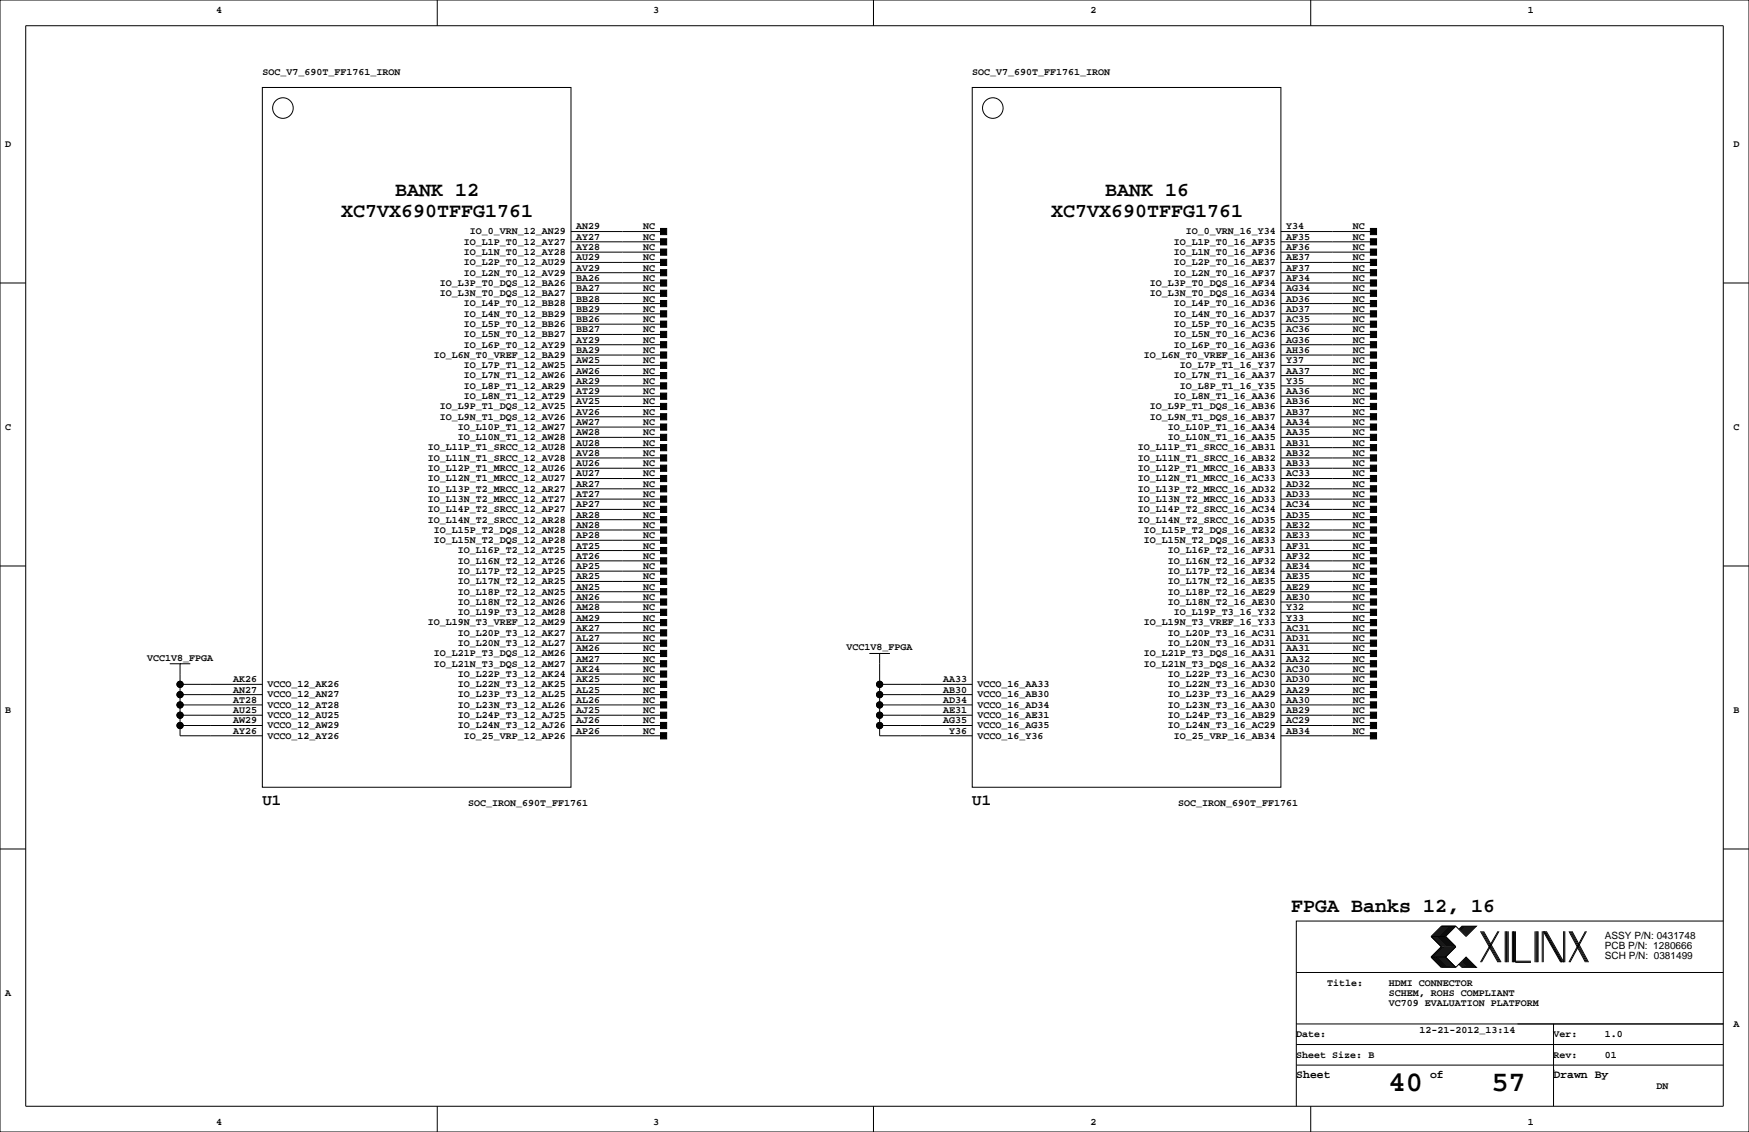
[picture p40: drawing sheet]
<svg xmlns="http://www.w3.org/2000/svg" width="432mm" height="279mm" viewBox="0 0 432 279" stroke-linecap="round" stroke-linejoin="round" font-family="sans-serif">
<defs><g id="words">
<g font-size="7.1">
<text x="342.8" y="269.3">40</text>
<text x="368.2" y="269.3">57</text>
</g>
<g font-size="4.9">
<text x="84.2" y="53.5">XC7VX690TFFG1761</text>
<text x="97.6" y="48.4">BANK 12</text>
<text x="259.5" y="53.5">XC7VX690TFFG1761</text>
<text x="272.8" y="48.4">BANK 16</text>
<text x="318.8" y="225.1">FPGA Banks 12, 16</text>
</g>
<g font-size="3.9">
<text x="64.8" y="198.6">U1</text>
<text x="240" y="198.6">U1</text>
</g>
<g font-size="2.8">
<text x="320" y="266.1">Sheet</text>
<text x="353.1" y="266.1">of</text>
<text x="383.5" y="266.1">Drawn By</text>
</g>
<g font-size="2.5">
<text x="53.3" y="3.3">4</text>
<text x="161.3" y="3.3">3</text>
<text x="269.2" y="3.3">2</text>
<text x="377.2" y="3.3">1</text>
<text x="64.8" y="18.5">SOC_V7_690T_FF1761_IRON</text>
<text x="240" y="18.5">SOC_V7_690T_FF1761_IRON</text>
<text x="1.3" y="36.3">D</text>
<text x="428" y="36.3">D</text>
<text x="116" y="57.8">IO_0_VRN_12_AN29</text>
<text x="142.2" y="59.2">AY27</text>
<text x="142.2" y="56.6">AN29</text>
<text x="158.7" y="56.6">NC</text>
<text x="158.7" y="59.2">NC</text>
<text x="292.7" y="57.8">IO_0_VRN_16_Y34</text>
<text x="317.5" y="59.2">AF35</text>
<text x="317.5" y="56.6">Y34</text>
<text x="334" y="56.6">NC</text>
<text x="334" y="59.2">NC</text>
<text x="114.5" y="65.5">IO_L2P_T0_12_AU29</text>
<text x="114.5" y="62.9">IO_L1N_T0_12_AY28</text>
<text x="114.5" y="60.4">IO_L1P_T0_12_AY27</text>
<text x="142.2" y="64.3">AU29</text>
<text x="142.2" y="61.7">AY28</text>
<text x="158.7" y="61.7">NC</text>
<text x="158.7" y="64.3">NC</text>
<text x="289.8" y="65.5">IO_L2P_T0_16_AE37</text>
<text x="289.8" y="62.9">IO_L1N_T0_16_AF36</text>
<text x="289.8" y="60.4">IO_L1P_T0_16_AF35</text>
<text x="317.5" y="64.3">AE37</text>
<text x="317.5" y="61.7">AF36</text>
<text x="334" y="64.3">NC</text>
<text x="334" y="61.7">NC</text>
<text x="108.6" y="70.5">IO_L3P_T0_DQS_12_BA26</text>
<text x="114.5" y="68">IO_L2N_T0_12_AV29</text>
<text x="142.2" y="71.9">BA27</text>
<text x="142.2" y="69.3">BA26</text>
<text x="142.2" y="66.8">AV29</text>
<text x="158.7" y="66.8">NC</text>
<text x="158.7" y="69.3">NC</text>
<text x="158.7" y="71.9">NC</text>
<text x="283.8" y="70.5">IO_L3P_T0_DQS_16_AF34</text>
<text x="289.8" y="68">IO_L2N_T0_16_AF37</text>
<text x="317.5" y="71.9">AG34</text>
<text x="317.5" y="69.3">AF34</text>
<text x="317.5" y="66.8">AF37</text>
<text x="334" y="66.8">NC</text>
<text x="334" y="71.9">NC</text>
<text x="334" y="69.3">NC</text>
<text x="108.6" y="73.1">IO_L3N_T0_DQS_12_BA27</text>
<text x="114.5" y="75.6">IO_L4P_T0_12_BB28</text>
<text x="142.2" y="77">BB29</text>
<text x="142.2" y="74.4">BB28</text>
<text x="158.7" y="74.4">NC</text>
<text x="158.7" y="77">NC</text>
<text x="283.8" y="73.1">IO_L3N_T0_DQS_16_AG34</text>
<text x="289.8" y="75.6">IO_L4P_T0_16_AD36</text>
<text x="317.5" y="77">AD37</text>
<text x="317.5" y="74.4">AD36</text>
<text x="334" y="74.4">NC</text>
<text x="334" y="77">NC</text>
<text x="114.5" y="83.2">IO_L5N_T0_12_BB27</text>
<text x="114.5" y="80.7">IO_L5P_T0_12_BB26</text>
<text x="114.5" y="78.2">IO_L4N_T0_12_BB29</text>
<text x="142.2" y="82">BB27</text>
<text x="142.2" y="79.5">BB26</text>
<text x="158.7" y="82">NC</text>
<text x="158.7" y="79.5">NC</text>
<text x="289.8" y="83.2">IO_L5N_T0_16_AC36</text>
<text x="289.8" y="80.7">IO_L5P_T0_16_AC35</text>
<text x="289.8" y="78.2">IO_L4N_T0_16_AD37</text>
<text x="317.5" y="82">AC36</text>
<text x="317.5" y="79.5">AC35</text>
<text x="334" y="79.5">NC</text>
<text x="334" y="82">NC</text>
<text x="107.1" y="88.3">IO_L6N_T0_VREF_12_BA29</text>
<text x="114.5" y="85.8">IO_L6P_T0_12_AY29</text>
<text x="142.2" y="89.7">AW25</text>
<text x="142.2" y="87.1">BA29</text>
<text x="142.2" y="84.6">AY29</text>
<text x="158.7" y="89.7">NC</text>
<text x="158.7" y="87.1">NC</text>
<text x="158.7" y="84.6">NC</text>
<text x="282.4" y="88.3">IO_L6N_T0_VREF_16_AH36</text>
<text x="289.8" y="85.8">IO_L6P_T0_16_AG36</text>
<text x="317.5" y="89.7">Y37</text>
<text x="317.5" y="87.1">AH36</text>
<text x="317.5" y="84.6">AG36</text>
<text x="334" y="87.1">NC</text>
<text x="334" y="89.7">NC</text>
<text x="334" y="84.6">NC</text>
<text x="114.5" y="95.9">IO_L8P_T1_12_AR29</text>
<text x="114.5" y="93.4">IO_L7N_T1_12_AW26</text>
<text x="114.5" y="90.9">IO_L7P_T1_12_AW25</text>
<text x="142.2" y="94.7">AR29</text>
<text x="142.2" y="92.2">AW26</text>
<text x="158.7" y="94.7">NC</text>
<text x="158.7" y="92.2">NC</text>
<text x="289.8" y="93.4">IO_L7N_T1_16_AA37</text>
<text x="291.3" y="95.9">IO_L8P_T1_16_Y35</text>
<text x="291.3" y="90.9">IO_L7P_T1_16_Y37</text>
<text x="317.5" y="94.7">Y35</text>
<text x="317.5" y="92.2">AA37</text>
<text x="334" y="94.7">NC</text>
<text x="334" y="92.2">NC</text>
<text x="108.6" y="101">IO_L9P_T1_DQS_12_AV25</text>
<text x="114.5" y="98.5">IO_L8N_T1_12_AT29</text>
<text x="142.2" y="99.8">AV25</text>
<text x="142.2" y="97.3">AT29</text>
<text x="158.7" y="99.8">NC</text>
<text x="158.7" y="97.3">NC</text>
<text x="283.8" y="101">IO_L9P_T1_DQS_16_AB36</text>
<text x="289.8" y="98.5">IO_L8N_T1_16_AA36</text>
<text x="317.5" y="99.8">AB36</text>
<text x="317.5" y="97.3">AA36</text>
<text x="334" y="97.3">NC</text>
<text x="334" y="99.8">NC</text>
<text x="1.3" y="106.2">C</text>
<text x="108.6" y="103.6">IO_L9N_T1_DQS_12_AV26</text>
<text x="113" y="106.1">IO_L10P_T1_12_AW27</text>
<text x="142.2" y="107.4">AW28</text>
<text x="142.2" y="104.9">AW27</text>
<text x="142.2" y="102.4">AV26</text>
<text x="158.7" y="107.4">NC</text>
<text x="158.7" y="104.9">NC</text>
<text x="158.7" y="102.4">NC</text>
<text x="283.8" y="103.6">IO_L9N_T1_DQS_16_AB37</text>
<text x="288.3" y="106.1">IO_L10P_T1_16_AA34</text>
<text x="317.5" y="107.4">AA35</text>
<text x="317.5" y="104.9">AA34</text>
<text x="317.5" y="102.4">AB37</text>
<text x="334" y="102.4">NC</text>
<text x="334" y="107.4">NC</text>
<text x="334" y="104.9">NC</text>
<text x="428" y="106.2">C</text>
<text x="105.6" y="113.7">IO_L11N_T1_SRCC_12_AV28</text>
<text x="105.6" y="111.2">IO_L11P_T1_SRCC_12_AU28</text>
<text x="113" y="108.6">IO_L10N_T1_12_AW28</text>
<text x="142.2" y="112.5">AV28</text>
<text x="142.2" y="110">AU28</text>
<text x="158.7" y="112.5">NC</text>
<text x="158.7" y="110">NC</text>
<text x="280.9" y="113.7">IO_L11N_T1_SRCC_16_AB32</text>
<text x="280.9" y="111.2">IO_L11P_T1_SRCC_16_AB31</text>
<text x="288.3" y="108.6">IO_L10N_T1_16_AA35</text>
<text x="317.5" y="112.5">AB32</text>
<text x="317.5" y="110">AB31</text>
<text x="334" y="110">NC</text>
<text x="334" y="112.5">NC</text>
<text x="105.6" y="118.8">IO_L12N_T1_MRCC_12_AU27</text>
<text x="105.6" y="116.3">IO_L12P_T1_MRCC_12_AU26</text>
<text x="142.2" y="117.6">AU27</text>
<text x="142.2" y="115.1">AU26</text>
<text x="158.7" y="117.6">NC</text>
<text x="158.7" y="115.1">NC</text>
<text x="280.9" y="118.8">IO_L12N_T1_MRCC_16_AC33</text>
<text x="280.9" y="116.3">IO_L12P_T1_MRCC_16_AB33</text>
<text x="317.5" y="117.6">AC33</text>
<text x="317.5" y="115.1">AB33</text>
<text x="334" y="117.6">NC</text>
<text x="334" y="115.1">NC</text>
<text x="105.6" y="123.9">IO_L13N_T2_MRCC_12_AT27</text>
<text x="105.6" y="121.3">IO_L13P_T2_MRCC_12_AR27</text>
<text x="142.2" y="125.2">AP27</text>
<text x="142.2" y="122.7">AT27</text>
<text x="142.2" y="120.1">AR27</text>
<text x="158.7" y="125.2">NC</text>
<text x="158.7" y="122.7">NC</text>
<text x="158.7" y="120.1">NC</text>
<text x="280.9" y="123.9">IO_L13N_T2_MRCC_16_AD33</text>
<text x="280.9" y="121.3">IO_L13P_T2_MRCC_16_AD32</text>
<text x="317.5" y="125.2">AC34</text>
<text x="317.5" y="122.7">AD33</text>
<text x="317.5" y="120.1">AD32</text>
<text x="334" y="120.1">NC</text>
<text x="334" y="122.7">NC</text>
<text x="334" y="125.2">NC</text>
<text x="105.6" y="129">IO_L14N_T2_SRCC_12_AR28</text>
<text x="105.6" y="126.4">IO_L14P_T2_SRCC_12_AP27</text>
<text x="107.1" y="131.5">IO_L15P_T2_DQS_12_AN28</text>
<text x="142.2" y="130.3">AN28</text>
<text x="142.2" y="127.8">AR28</text>
<text x="158.7" y="130.3">NC</text>
<text x="158.7" y="127.8">NC</text>
<text x="280.9" y="129">IO_L14N_T2_SRCC_16_AD35</text>
<text x="280.9" y="126.4">IO_L14P_T2_SRCC_16_AC34</text>
<text x="282.4" y="131.5">IO_L15P_T2_DQS_16_AE32</text>
<text x="317.5" y="130.3">AE32</text>
<text x="317.5" y="127.8">AD35</text>
<text x="334" y="130.3">NC</text>
<text x="334" y="127.8">NC</text>
<text x="107.1" y="134">IO_L15N_T2_DQS_12_AP28</text>
<text x="113" y="136.6">IO_L16P_T2_12_AT25</text>
<text x="142.2" y="137.9">AT26</text>
<text x="142.2" y="135.4">AT25</text>
<text x="142.2" y="132.8">AP28</text>
<text x="158.7" y="137.9">NC</text>
<text x="158.7" y="135.4">NC</text>
<text x="158.7" y="132.8">NC</text>
<text x="282.4" y="134">IO_L15N_T2_DQS_16_AE33</text>
<text x="288.3" y="136.6">IO_L16P_T2_16_AF31</text>
<text x="317.5" y="137.9">AF32</text>
<text x="317.5" y="135.4">AF31</text>
<text x="317.5" y="132.8">AE33</text>
<text x="334" y="132.8">NC</text>
<text x="334" y="135.4">NC</text>
<text x="334" y="137.9">NC</text>
<text x="113" y="141.7">IO_L17P_T2_12_AP25</text>
<text x="113" y="139.1">IO_L16N_T2_12_AT26</text>
<text x="142.2" y="143">AR25</text>
<text x="142.2" y="140.5">AP25</text>
<text x="158.7" y="143">NC</text>
<text x="158.7" y="140.5">NC</text>
<text x="288.3" y="141.7">IO_L17P_T2_16_AE34</text>
<text x="288.3" y="139.1">IO_L16N_T2_16_AF32</text>
<text x="317.5" y="143">AE35</text>
<text x="317.5" y="140.5">AE34</text>
<text x="334" y="143">NC</text>
<text x="334" y="140.5">NC</text>
<text x="113" y="149.3">IO_L18N_T2_12_AN26</text>
<text x="113" y="146.7">IO_L18P_T2_12_AN25</text>
<text x="113" y="144.2">IO_L17N_T2_12_AR25</text>
<text x="142.2" y="148.1">AN26</text>
<text x="142.2" y="145.5">AN25</text>
<text x="158.7" y="148.1">NC</text>
<text x="158.7" y="145.5">NC</text>
<text x="288.3" y="149.3">IO_L18N_T2_16_AE30</text>
<text x="288.3" y="146.7">IO_L18P_T2_16_AE29</text>
<text x="288.3" y="144.2">IO_L17N_T2_16_AE35</text>
<text x="317.5" y="148.1">AE30</text>
<text x="317.5" y="145.5">AE29</text>
<text x="334" y="145.5">NC</text>
<text x="334" y="148.1">NC</text>
<text x="105.6" y="154.4">IO_L19N_T3_VREF_12_AM29</text>
<text x="113" y="151.8">IO_L19P_T3_12_AM28</text>
<text x="142.2" y="155.7">AK27</text>
<text x="142.2" y="153.2">AM29</text>
<text x="142.2" y="150.6">AM28</text>
<text x="158.7" y="150.6">NC</text>
<text x="158.7" y="153.2">NC</text>
<text x="158.7" y="155.7">NC</text>
<text x="282.4" y="154.4">IO_L19N_T3_VREF_16_Y33</text>
<text x="289.8" y="151.8">IO_L19P_T3_16_Y32</text>
<text x="317.5" y="155.7">AC31</text>
<text x="317.5" y="153.2">Y33</text>
<text x="317.5" y="150.6">Y32</text>
<text x="334" y="155.7">NC</text>
<text x="334" y="153.2">NC</text>
<text x="334" y="150.6">NC</text>
<text x="107.1" y="162">IO_L21P_T3_DQS_12_AM26</text>
<text x="113" y="159.4">IO_L20N_T3_12_AL27</text>
<text x="113" y="156.9">IO_L20P_T3_12_AK27</text>
<text x="142.2" y="160.8">AM26</text>
<text x="142.2" y="158.2">AL27</text>
<text x="158.7" y="158.2">NC</text>
<text x="158.7" y="160.8">NC</text>
<text x="209" y="160.5">VCC1V8_FPGA</text>
<text x="282.4" y="162">IO_L21P_T3_DQS_16_AA31</text>
<text x="288.3" y="159.4">IO_L20N_T3_16_AD31</text>
<text x="288.3" y="156.9">IO_L20P_T3_16_AC31</text>
<text x="317.5" y="160.8">AA31</text>
<text x="317.5" y="158.2">AD31</text>
<text x="334" y="158.2">NC</text>
<text x="334" y="160.8">NC</text>
<text x="36.3" y="163.1">VCC1V8_FPGA</text>
<text x="107.1" y="164.5">IO_L21N_T3_DQS_12_AM27</text>
<text x="113" y="167.1">IO_L22P_T3_12_AK24</text>
<text x="142.2" y="165.9">AK24</text>
<text x="142.2" y="163.3">AM27</text>
<text x="158.7" y="163.3">NC</text>
<text x="158.7" y="165.9">NC</text>
<text x="282.4" y="164.5">IO_L21N_T3_DQS_16_AA32</text>
<text x="288.3" y="167.1">IO_L22P_T3_16_AC30</text>
<text x="317.5" y="165.9">AC30</text>
<text x="317.5" y="163.3">AA32</text>
<text x="334" y="165.9">NC</text>
<text x="334" y="163.3">NC</text>
<text x="57.6" y="173.5">AT28</text>
<text x="57.6" y="170.9">AN27</text>
<text x="57.6" y="168.4">AK26</text>
<text x="66" y="172.1">VCCO_12_AN27</text>
<text x="66" y="169.6">VCCO_12_AK26</text>
<text x="113" y="172.1">IO_L23P_T3_12_AL25</text>
<text x="113" y="169.6">IO_L22N_T3_12_AK25</text>
<text x="142.2" y="173.5">AL26</text>
<text x="142.2" y="170.9">AL25</text>
<text x="142.2" y="168.4">AK25</text>
<text x="158.7" y="168.4">NC</text>
<text x="158.7" y="170.9">NC</text>
<text x="158.7" y="173.5">NC</text>
<text x="232.8" y="173.5">AD34</text>
<text x="232.8" y="170.9">AB30</text>
<text x="232.8" y="168.4">AA33</text>
<text x="241.3" y="172.1">VCCO_16_AB30</text>
<text x="241.3" y="169.6">VCCO_16_AA33</text>
<text x="288.3" y="172.1">IO_L23P_T3_16_AA29</text>
<text x="288.3" y="169.6">IO_L22N_T3_16_AD30</text>
<text x="317.5" y="173.5">AA30</text>
<text x="317.5" y="170.9">AA29</text>
<text x="317.5" y="168.4">AD30</text>
<text x="334" y="168.4">NC</text>
<text x="334" y="170.9">NC</text>
<text x="334" y="173.5">NC</text>
<text x="1.3" y="176">B</text>
<text x="57.6" y="178.6">AW29</text>
<text x="57.6" y="176">AU25</text>
<text x="66" y="179.8">VCCO_12_AW29</text>
<text x="66" y="177.2">VCCO_12_AU25</text>
<text x="66" y="174.7">VCCO_12_AT28</text>
<text x="113" y="179.8">IO_L24N_T3_12_AJ26</text>
<text x="113" y="177.2">IO_L24P_T3_12_AJ25</text>
<text x="113" y="174.7">IO_L23N_T3_12_AL26</text>
<text x="142.2" y="178.6">AJ26</text>
<text x="142.2" y="176">AJ25</text>
<text x="158.7" y="176">NC</text>
<text x="158.7" y="178.6">NC</text>
<text x="232.8" y="178.6">AG35</text>
<text x="232.8" y="176">AE31</text>
<text x="241.3" y="179.8">VCCO_16_AG35</text>
<text x="241.3" y="177.2">VCCO_16_AE31</text>
<text x="241.3" y="174.7">VCCO_16_AD34</text>
<text x="288.3" y="179.8">IO_L24N_T3_16_AC29</text>
<text x="288.3" y="177.2">IO_L24P_T3_16_AB29</text>
<text x="288.3" y="174.7">IO_L23N_T3_16_AA30</text>
<text x="317.5" y="178.6">AC29</text>
<text x="317.5" y="176">AB29</text>
<text x="334" y="178.6">NC</text>
<text x="334" y="176">NC</text>
<text x="428" y="176">B</text>
<text x="57.6" y="181.1">AY26</text>
<text x="66" y="182.3">VCCO_12_AY26</text>
<text x="114.5" y="182.3">IO_25_VRP_12_AP26</text>
<text x="142.2" y="181.1">AP26</text>
<text x="158.7" y="181.1">NC</text>
<text x="234.3" y="181.1">Y36</text>
<text x="241.3" y="182.3">VCCO_16_Y36</text>
<text x="289.8" y="182.3">IO_25_VRP_16_AB34</text>
<text x="317.5" y="181.1">AB34</text>
<text x="334" y="181.1">NC</text>
<text x="115.6" y="198.9">SOC_IRON_690T_FF1761</text>
<text x="290.8" y="198.9">SOC_IRON_690T_FF1761</text>
<text x="396.2" y="231.7">ASSY P/N: 0431748</text>
<text x="396.2" y="236.8">SCH P/N: 0381499</text>
<text x="396.2" y="234.2">PCB P/N: 1280666</text>
<text x="1.3" y="245.9">A</text>
<text x="327.7" y="243.3">Title:</text>
<text x="342.9" y="245.9">SCHEM, ROHS COMPLIANT</text>
<text x="342.9" y="243.3">HDMI CONNECTOR</text>
<text x="342.9" y="248.4">VC709 EVALUATION PLATFORM</text>
<text x="320" y="256">Date:</text>
<text x="350.4" y="255">12-21-2012_13:14</text>
<text x="383.5" y="256">Ver:</text>
<text x="396.2" y="256">1.0</text>
<text x="428" y="253.5">A</text>
<text x="320" y="261.1">Sheet Size: B</text>
<text x="383.5" y="261.1">Rev:</text>
<text x="396.2" y="261.1">01</text>
<text x="408.9" y="268.7">DN</text>
<text x="53.3" y="277.6">4</text>
<text x="161.3" y="277.6">3</text>
<text x="269.2" y="277.6">2</text>
<text x="377.2" y="277.6">1</text>
</g>
</g></defs>
<g fill="none" stroke="#000" stroke-width=".25">
<path d="M0 0h431.8v279.4h-431.8zM6.3 6.4h419.1v266.6h-419.1zM107.9 0v6.4M215.6 0v6.4M323.6 0v6.4M64.8 21.6h76.2v172.7h-76.2zM240 21.6h76.2v172.7h-76.2zM141 59.7h22.8M141 57.2h22.8M316.2 59.7h22.9M316.2 57.2h22.9M0 69.8h6.3"/>
<path d="M141 69.8h22.8M141 72.4h22.8M141 77.5h22.8M141 74.9h22.8M141 62.2h22.8M141 67.3h22.8M141 64.8h22.8M316.2 69.8h22.9M316.2 72.4h22.9M316.2 77.5h22.9M316.2 74.9h22.9M316.2 62.2h22.9"/>
<path d="M316.2 67.3h22.9M316.2 64.8h22.9M425.4 69.8h6.4M141 92.7h22.8M141 95.2h22.8M141 97.8h22.8M141 82.5h22.8M141 85.1h22.8M141 90.2h22.8M141 87.6h22.8M141 80h22.8M316.2 92.7h22.9"/>
<path d="M316.2 95.2h22.9M316.2 97.8h22.9M316.2 82.5h22.9M316.2 85.1h22.9M316.2 90.2h22.9M316.2 87.6h22.9M316.2 80h22.9M141 115.6h22.8M141 118.1h22.8M141 105.4h22.8M141 107.9h22.8M141 113h22.8"/>
<path d="M141 110.5h22.8M141 102.9h22.8M141 100.3h22.8M316.2 115.6h22.9M316.2 118.1h22.9M316.2 105.4h22.9M316.2 107.9h22.9M316.2 113h22.9M316.2 110.5h22.9M316.2 102.9h22.9M316.2 100.3h22.9M0 139.7h6.3"/>
<path d="M141 138.4h22.8M141 128.3h22.8M141 130.8h22.8M141 135.9h22.8M141 133.3h22.8M141 125.7h22.8M141 123.2h22.8M141 120.7h22.8M316.2 138.4h22.9M316.2 128.3h22.9M316.2 130.8h22.9M316.2 135.9h22.9"/>
<path d="M316.2 133.3h22.9M316.2 125.7h22.9M316.2 123.2h22.9M316.2 120.7h22.9M425.4 139.7h6.4M141 151.1h22.8M141 153.7h22.8M141 158.8h22.8M141 156.2h22.8M141 148.6h22.8M141 141h22.8M141 146h22.8"/>
<path d="M141 143.5h22.8M316.2 151.1h22.9M316.2 153.7h22.9M316.2 158.8h22.9M316.2 156.2h22.9M316.2 148.6h22.9M316.2 141h22.9M316.2 146h22.9M316.2 143.5h22.9M41.9 163.8h5.1M44.4 163.8h.1M44.4 174h20.4"/>
<path d="M44.4 176.5h20.4M44.4 163.8v17.8h20.4M44.4 179.1h20.4M44.4 171.4h20.4M44.4 168.9h20.4M141 174h22.8M141 176.5h22.8M141 179.1h22.8M141 171.4h22.8M141 161.3h22.8M141 163.8h22.8M141 168.9h22.8"/>
<path d="M141 166.4h22.8M214.6 161.3h5.1M217.2 161.3h.1M217.2 174h22.8M217.2 176.5h22.8M217.2 161.3v20.3h22.8M217.2 179.1h22.8M217.2 171.4h22.8M217.2 168.9h22.8M316.2 174h22.9M316.2 176.5h22.9M316.2 179.1h22.9"/>
<path d="M316.2 171.4h22.9M316.2 161.3h22.9M316.2 163.8h22.9M316.2 168.9h22.9M316.2 166.4h22.9M141 181.6h22.8M316.2 181.6h22.9M0 209.5h6.3M425.4 209.5h6.4M353.3 236.2l2.6 2.6h3.5M353.3 231.1l2.6 2.6-2.6 2.5M353.3 236.2h3.6"/>
<path d="M353.3 231.1h3.6M356.1 228.6l-2.5 2.5 2.5 2.6-2.5 2.5 2.5 2.6M356.4 228.6l-2.6 2.5 2.6 2.6-2.6 2.5 2.6 2.6M356.6 228.6l-2.5 2.5 2.5 2.6-2.5 2.5 2.5 2.6M356.9 228.6l-2.6 2.5 2.6 2.6-2.6 2.5 2.6 2.6M356.9 231.1l2.5 2.6-2.5 2.5M356.9 236.2l2.5 2.6M357.1 228.6l-2.5 2.5 2.5 2.6-2.5 2.5 2.5 2.6M357.4 228.6l-2.6 2.5 2.6 2.6-2.6 2.5 2.6 2.6M357.6 228.6l-2.5 2.5 2.5 2.6-2.5 2.5 2.5 2.6M357.9 228.6l-2.6 2.5 2.6 2.6-2.6 2.5 2.6 2.6M358.1 228.6l-2.5 2.5 2.5 2.6-2.5 2.5 2.5 2.6"/>
<path d="M358.4 228.6l-2.5 2.5 2.5 2.6-2.5 2.5 2.5 2.6M358.6 228.6l-2.5 2.5 2.5 2.6-2.5 2.5 2.5 2.6M358.9 228.6l-2.5 2.5 2.5 2.6-2.5 2.5 2.5 2.6M359.2 228.6l-2.6 2.5 2.6 2.6-2.6 2.5 2.6 2.6M359.4 228.6l2.5 2.5 2.6-2.5h-3.6l-.7 .8M359.4 228.6h-3.5l-2.6 2.5M359.4 228.6l-2.5 2.5M360.2 238l.7 .8h3.6l-2.6-2.6-2.5 2.6M360.4 237.7l1 1.1M360.4 238l.8 .8M360.7 237.5l1.2 1.3M360.7 237.7l1 1.1"/>
<path d="M360.9 237.2l1.6 1.6M360.9 237.5l1.3 1.3M361.2 237l1.8 1.8M361.2 237.2l1.5 1.6M361.2 228.6l-.8 .8M361.4 236.7l2.1 2.1M361.4 237l1.8 1.8M361.4 228.6l-1 1M361.7 236.5l2.3 2.3M361.7 236.7l2 2.1M361.7 228.6l-1 1M361.9 236.5l2.3 2.3"/>
<path d="M361.9 228.6l-1.2 1.3M362.2 228.6l-1.3 1.3M362.5 228.6l-1.6 1.5M362.7 228.6l-1.5 1.5M363 228.6l-1.8 1.8M363.2 228.6l-1.8 1.8M363.5 228.6l-2.1 2M363.7 228.6l-2 2M364 228.6l-2.3 2.3M364.2 228.6l-2.3 2.3M365.5 229.9l4.3 7.6M365.8 229.9l4.3 7.6"/>
<path d="M366 229.9l4.3 7.6M366.3 229.9l4.3 7.6M369.8 229.9l-4.3 7.6M370.1 229.9l-4.3 7.6M371.6 229.9v7.6M371.9 229.9v7.6M372.1 229.9v7.6M372.4 229.9v7.6M373.4 229.9v7.6M373.6 229.9v7.6M373.9 229.9v7.6M374.1 229.9v7.6h3.9"/>
<path d="M374.1 237.2h3.9M379 229.9v7.6M379.2 229.9v7.6M379.5 229.9v7.6M379.7 229.9v7.6M380.7 229.9v7.6M381 237.5v-7.6l4.3 7.6M381.3 229.9l4.3 7.6M381.5 229.9l4.3 7.6M381.8 229.9l4.3 7.6v-7.6M386.3 229.9v7.6M387.3 229.9l4.1 7.6"/>
<path d="M387.6 229.9l4.1 7.6M387.9 229.9l4 7.6M388.1 229.9l4.1 7.6M391.4 229.9l-4.1 7.6M391.7 229.9l-4.1 7.6M425.4 227.3h-105.4v35.6M320 257.8h105.4M320 252.7h105.4M320 240h105.4M383.5 252.7v20.3M107.9 273v6.4M215.6 273v6.4"/>
<path d="M320 262.9v10.1M320 262.9h105.4M323.6 273v6.4M383.5 264.2h.1"/>
<circle cx="69.9" cy="26.7" r="2.54"/>
<circle cx="245.1" cy="26.7" r="2.54"/>
<circle cx="44.5" cy="176.5" r=".76"/>
<circle cx="44.5" cy="179.1" r=".76"/>
<circle cx="44.5" cy="171.4" r=".76"/>
<circle cx="44.5" cy="174" r=".76"/>
<circle cx="44.5" cy="168.9" r=".76"/>
<circle cx="217.2" cy="176.5" r=".76"/>
<circle cx="217.2" cy="179.1" r=".76"/>
<circle cx="217.2" cy="171.4" r=".76"/>
<circle cx="217.2" cy="174" r=".76"/>
<circle cx="217.2" cy="168.9" r=".76"/>
</g>
<g fill="#000" stroke="#000" stroke-width=".25">
<path d="M163.1 56.4h1.5v1.5h-1.5z" fill-rule="evenodd"/>
<path d="M338.3 56.4h1.6v1.5h-1.6z" fill-rule="evenodd"/>
<path d="M163.1 76.7h1.5v1.5h-1.5z" fill-rule="evenodd"/>
<path d="M163.1 74.2h1.5v1.5h-1.5z" fill-rule="evenodd"/>
<path d="M163.1 71.6h1.5v1.6h-1.5z" fill-rule="evenodd"/>
<path d="M163.1 69.1h1.5v1.5h-1.5z" fill-rule="evenodd"/>
<path d="M163.1 66.5h1.5v1.6h-1.5z" fill-rule="evenodd"/>
<path d="M163.1 64h1.5v1.5h-1.5z" fill-rule="evenodd"/>
<path d="M163.1 61.5h1.5v1.5h-1.5z" fill-rule="evenodd"/>
<path d="M163.1 58.9h1.5v1.6h-1.5z" fill-rule="evenodd"/>
<path d="M338.3 69.1h1.6v1.5h-1.6z" fill-rule="evenodd"/>
<path d="M338.3 71.6h1.6v1.6h-1.6z" fill-rule="evenodd"/>
<path d="M338.3 76.7h1.6v1.5h-1.6z" fill-rule="evenodd"/>
<path d="M338.3 74.2h1.6v1.5h-1.6z" fill-rule="evenodd"/>
<path d="M338.3 58.9h1.6v1.6h-1.6z" fill-rule="evenodd"/>
<path d="M338.3 61.5h1.6v1.5h-1.6z" fill-rule="evenodd"/>
<path d="M338.3 66.5h1.6v1.6h-1.6z" fill-rule="evenodd"/>
<path d="M338.3 64h1.6v1.5h-1.6z" fill-rule="evenodd"/>
<path d="M163.1 79.2h1.5v1.6h-1.5z" fill-rule="evenodd"/>
<path d="M163.1 81.8h1.5v1.5h-1.5z" fill-rule="evenodd"/>
<path d="M163.1 84.3h1.5v1.6h-1.5z" fill-rule="evenodd"/>
<path d="M163.1 86.9h1.5v1.5h-1.5z" fill-rule="evenodd"/>
<path d="M163.1 89.4h1.5v1.5h-1.5z" fill-rule="evenodd"/>
<path d="M163.1 91.9h1.5v1.6h-1.5z" fill-rule="evenodd"/>
<path d="M163.1 94.5h1.5v1.5h-1.5z" fill-rule="evenodd"/>
<path d="M163.1 97h1.5v1.6h-1.5z" fill-rule="evenodd"/>
<path d="M338.3 91.9h1.6v1.6h-1.6z" fill-rule="evenodd"/>
<path d="M338.3 94.5h1.6v1.5h-1.6z" fill-rule="evenodd"/>
<path d="M338.3 97h1.6v1.6h-1.6z" fill-rule="evenodd"/>
<path d="M338.3 81.8h1.6v1.5h-1.6z" fill-rule="evenodd"/>
<path d="M338.3 84.3h1.6v1.6h-1.6z" fill-rule="evenodd"/>
<path d="M338.3 89.4h1.6v1.5h-1.6z" fill-rule="evenodd"/>
<path d="M338.3 86.9h1.6v1.5h-1.6z" fill-rule="evenodd"/>
<path d="M338.3 79.2h1.6v1.6h-1.6z" fill-rule="evenodd"/>
<path d="M163.1 99.6h1.5v1.5h-1.5z" fill-rule="evenodd"/>
<path d="M163.1 102.1h1.5v1.5h-1.5z" fill-rule="evenodd"/>
<path d="M163.1 104.6h1.5v1.6h-1.5z" fill-rule="evenodd"/>
<path d="M163.1 107.2h1.5v1.5h-1.5z" fill-rule="evenodd"/>
<path d="M163.1 109.7h1.5v1.6h-1.5z" fill-rule="evenodd"/>
<path d="M163.1 112.3h1.5v1.5h-1.5z" fill-rule="evenodd"/>
<path d="M163.1 114.8h1.5v1.5h-1.5z" fill-rule="evenodd"/>
<path d="M163.1 117.3h1.5v1.6h-1.5z" fill-rule="evenodd"/>
<path d="M338.3 114.8h1.6v1.5h-1.6z" fill-rule="evenodd"/>
<path d="M338.3 117.3h1.6v1.6h-1.6z" fill-rule="evenodd"/>
<path d="M338.3 104.6h1.6v1.6h-1.6z" fill-rule="evenodd"/>
<path d="M338.3 107.2h1.6v1.5h-1.6z" fill-rule="evenodd"/>
<path d="M338.3 112.3h1.6v1.5h-1.6z" fill-rule="evenodd"/>
<path d="M338.3 109.7h1.6v1.6h-1.6z" fill-rule="evenodd"/>
<path d="M338.3 102.1h1.6v1.5h-1.6z" fill-rule="evenodd"/>
<path d="M338.3 99.6h1.6v1.5h-1.6z" fill-rule="evenodd"/>
<path d="M163.1 119.9h1.5v1.5h-1.5z" fill-rule="evenodd"/>
<path d="M163.1 122.4h1.5v1.6h-1.5z" fill-rule="evenodd"/>
<path d="M163.1 125h1.5v1.5h-1.5z" fill-rule="evenodd"/>
<path d="M163.1 127.5h1.5v1.5h-1.5z" fill-rule="evenodd"/>
<path d="M163.1 130h1.5v1.6h-1.5z" fill-rule="evenodd"/>
<path d="M163.1 132.6h1.5v1.5h-1.5z" fill-rule="evenodd"/>
<path d="M163.1 135.1h1.5v1.6h-1.5z" fill-rule="evenodd"/>
<path d="M163.1 137.7h1.5v1.5h-1.5z" fill-rule="evenodd"/>
<path d="M338.3 137.7h1.6v1.5h-1.6z" fill-rule="evenodd"/>
<path d="M338.3 127.5h1.6v1.5h-1.6z" fill-rule="evenodd"/>
<path d="M338.3 130h1.6v1.6h-1.6z" fill-rule="evenodd"/>
<path d="M338.3 135.1h1.6v1.6h-1.6z" fill-rule="evenodd"/>
<path d="M338.3 132.6h1.6v1.5h-1.6z" fill-rule="evenodd"/>
<path d="M338.3 125h1.6v1.5h-1.6z" fill-rule="evenodd"/>
<path d="M338.3 122.4h1.6v1.6h-1.6z" fill-rule="evenodd"/>
<path d="M338.3 119.9h1.6v1.5h-1.6z" fill-rule="evenodd"/>
<path d="M163.1 140.2h1.5v1.5h-1.5z" fill-rule="evenodd"/>
<path d="M163.1 142.7h1.5v1.6h-1.5z" fill-rule="evenodd"/>
<path d="M163.1 145.3h1.5v1.5h-1.5z" fill-rule="evenodd"/>
<path d="M163.1 158h1.5v1.5h-1.5z" fill-rule="evenodd"/>
<path d="M163.1 155.4h1.5v1.6h-1.5z" fill-rule="evenodd"/>
<path d="M163.1 152.9h1.5v1.5h-1.5z" fill-rule="evenodd"/>
<path d="M163.1 150.4h1.5v1.5h-1.5z" fill-rule="evenodd"/>
<path d="M163.1 147.8h1.5v1.6h-1.5z" fill-rule="evenodd"/>
<path d="M338.3 150.4h1.6v1.5h-1.6z" fill-rule="evenodd"/>
<path d="M338.3 152.9h1.6v1.5h-1.6z" fill-rule="evenodd"/>
<path d="M338.3 158h1.6v1.5h-1.6z" fill-rule="evenodd"/>
<path d="M338.3 155.4h1.6v1.6h-1.6z" fill-rule="evenodd"/>
<path d="M338.3 147.8h1.6v1.6h-1.6z" fill-rule="evenodd"/>
<path d="M338.3 140.2h1.6v1.5h-1.6z" fill-rule="evenodd"/>
<path d="M338.3 145.3h1.6v1.5h-1.6z" fill-rule="evenodd"/>
<path d="M338.3 142.7h1.6v1.6h-1.6z" fill-rule="evenodd"/>
<path d="M163.1 178.3h1.5v1.5h-1.5z" fill-rule="evenodd"/>
<path d="M163.1 175.8h1.5v1.5h-1.5z" fill-rule="evenodd"/>
<path d="M163.1 173.2h1.5v1.6h-1.5z" fill-rule="evenodd"/>
<path d="M163.1 170.7h1.5v1.5h-1.5z" fill-rule="evenodd"/>
<path d="M163.1 168.1h1.5v1.6h-1.5z" fill-rule="evenodd"/>
<path d="M163.1 165.6h1.5v1.5h-1.5z" fill-rule="evenodd"/>
<path d="M163.1 163.1h1.5v1.5h-1.5z" fill-rule="evenodd"/>
<path d="M163.1 160.5h1.5v1.6h-1.5z" fill-rule="evenodd"/>
<path d="M338.3 173.2h1.6v1.6h-1.6z" fill-rule="evenodd"/>
<path d="M338.3 175.8h1.6v1.5h-1.6z" fill-rule="evenodd"/>
<path d="M338.3 178.3h1.6v1.5h-1.6z" fill-rule="evenodd"/>
<path d="M338.3 170.7h1.6v1.5h-1.6z" fill-rule="evenodd"/>
<path d="M338.3 160.5h1.6v1.6h-1.6z" fill-rule="evenodd"/>
<path d="M338.3 163.1h1.6v1.5h-1.6z" fill-rule="evenodd"/>
<path d="M338.3 168.1h1.6v1.6h-1.6z" fill-rule="evenodd"/>
<path d="M338.3 165.6h1.6v1.5h-1.6z" fill-rule="evenodd"/>
<path d="M163.1 180.8h1.5v1.6h-1.5z" fill-rule="evenodd"/>
<path d="M338.3 180.8h1.6v1.6h-1.6z" fill-rule="evenodd"/>
<circle cx="44.5" cy="176.5" r=".76"/>
<circle cx="44.5" cy="179.1" r=".76"/>
<circle cx="44.5" cy="171.4" r=".76"/>
<circle cx="44.5" cy="174" r=".76"/>
<circle cx="44.5" cy="168.9" r=".76"/>
<circle cx="217.2" cy="176.5" r=".76"/>
<circle cx="217.2" cy="179.1" r=".76"/>
<circle cx="217.2" cy="171.4" r=".76"/>
<circle cx="217.2" cy="174" r=".76"/>
<circle cx="217.2" cy="168.9" r=".76"/>
</g>
<use href="#words"/>
</svg>
